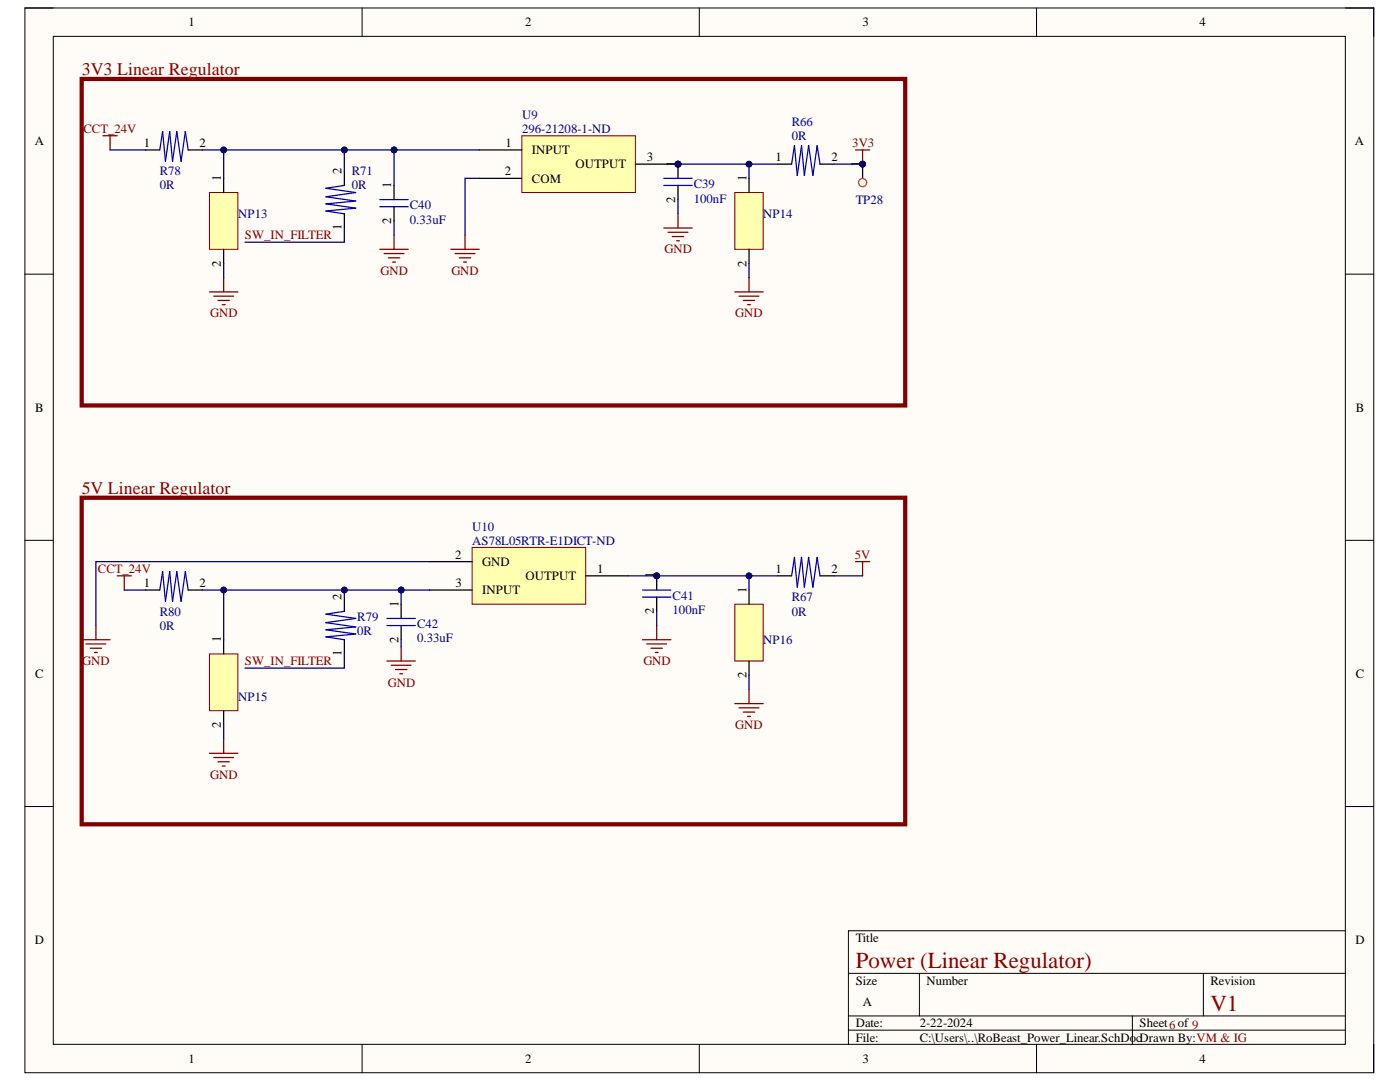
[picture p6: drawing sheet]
<svg xmlns="http://www.w3.org/2000/svg" width="279mm" height="216mm" viewBox="0 0 279 216" stroke-linecap="round" stroke-linejoin="round" font-family="sans-serif">
<defs><g id="words">
<g font-size="4.6" fill="#980000">
<text x="170.8" y="193.2">Power (Linear Regulator)</text>
<text x="241.6" y="201.7">V1</text>
</g>
<g font-size="3.6" fill="#980000">
<text x="16.3" y="15">3V3 Linear Regulator</text>
<text x="16.3" y="98.5">5V Linear Regulator</text>
</g>
<g font-size="2.5">
<text x="37.6" y="5.2">1</text>
<text x="104.8" y="5.2">2</text>
<text x="172.1" y="5.2">3</text>
<text x="239.4" y="5.2">4</text>
<text x="6.9" y="29">A</text>
<text x="28.7" y="29.3">1</text>
<text x="39.8" y="29.3">2</text>
<text x="100.9" y="29.3">1</text>
<text x="270.4" y="29">A</text>
<text x="68.2" y="34.8" transform="rotate(-90 68.2 34.8)">2</text>
<text x="100.7" y="35">2</text>
<text x="106.1" y="30.8">INPUT</text>
<text x="114.9" y="33.6">OUTPUT</text>
<text x="129.1" y="32.1">3</text>
<text x="134.7" y="33.3" transform="rotate(-90 134.7 33.3)">1</text>
<text x="154.8" y="32.1">1</text>
<text x="165.9" y="32.1">2</text>
<text x="171.6" y="33.3" transform="rotate(-90 171.6 33.3)">1</text>
<text x="44.1" y="36.1" transform="rotate(-90 44.1 36.1)">1</text>
<text x="78.1" y="37.5" transform="rotate(-90 78.1 37.5)">1</text>
<text x="106.1" y="36.5">COM</text>
<text x="134.7" y="40.4" transform="rotate(-90 134.7 40.4)">2</text>
<text x="148.9" y="36.1" transform="rotate(-90 148.9 36.1)">1</text>
<text x="68.2" y="45.9" transform="rotate(-90 68.2 45.9)">1</text>
<text x="78.1" y="44.7" transform="rotate(-90 78.1 44.7)">2</text>
<text x="44.1" y="53.2" transform="rotate(-90 44.1 53.2)">2</text>
<text x="148.9" y="53.2" transform="rotate(-90 148.9 53.2)">2</text>
<text x="7" y="82.1">B</text>
<text x="270.6" y="82.1">B</text>
<text x="90.8" y="111.5">2</text>
<text x="96.3" y="112.9">GND</text>
<text x="28.7" y="117.2">1</text>
<text x="39.8" y="117.2">2</text>
<text x="68.2" y="119.7" transform="rotate(-90 68.2 119.7)">2</text>
<text x="90.9" y="117.2">3</text>
<text x="96.3" y="118.6">INPUT</text>
<text x="104.9" y="115.8">OUTPUT</text>
<text x="119.2" y="114.3">1</text>
<text x="130.5" y="115.4" transform="rotate(-90 130.5 115.4)">1</text>
<text x="148.9" y="118.3" transform="rotate(-90 148.9 118.3)">1</text>
<text x="154.8" y="114.3">1</text>
<text x="165.9" y="114.3">2</text>
<text x="79.5" y="121.1" transform="rotate(-90 79.5 121.1)">1</text>
<text x="130.5" y="122.6" transform="rotate(-90 130.5 122.6)">2</text>
<text x="44.1" y="128.2" transform="rotate(-90 44.1 128.2)">1</text>
<text x="68.2" y="130.9" transform="rotate(-90 68.2 130.9)">1</text>
<text x="79.5" y="128.3" transform="rotate(-90 79.5 128.3)">2</text>
<text x="7" y="135.2">C</text>
<text x="148.9" y="135.3" transform="rotate(-90 148.9 135.3)">2</text>
<text x="270.6" y="135.2">C</text>
<text x="44.1" y="145.3" transform="rotate(-90 44.1 145.3)">2</text>
<text x="6.9" y="188.3">D</text>
<text x="170.8" y="188">Title</text>
<text x="270.5" y="188.3">D</text>
<text x="170.8" y="196.5">Size</text>
<text x="184.9" y="196.5">Number</text>
<text x="241.6" y="196.5">Revision</text>
<text x="172.2" y="200.7">A</text>
<text x="170.8" y="205">Date:</text>
<text x="170.8" y="207.8">File:</text>
<text x="183.5" y="205">2-22-2024</text>
<text x="183.5" y="207.8">C:\Users\..\RoBeast_Power_Linear.SchDocDrawn By:VM &amp; IG</text>
<text x="227.4" y="205">Sheet6 of 9</text>
<text x="37.6" y="212.1">1</text>
<text x="104.8" y="212.1">2</text>
<text x="172.1" y="212.1">3</text>
<text x="239.4" y="212.1">4</text>
</g>
<g font-size="2.5" fill="#000080">
<text x="104.2" y="23.7">U9</text>
<text x="104.2" y="26.5">296-21208-1-ND</text>
<text x="158" y="25.1">R66</text>
<text x="158" y="27.9">0R</text>
<text x="31.9" y="35">R78</text>
<text x="70.2" y="35">R71</text>
<text x="31.9" y="37.8">0R</text>
<text x="70.2" y="37.8">0R</text>
<text x="81.8" y="41.8">C40</text>
<text x="138.5" y="37.5">C39</text>
<text x="138.5" y="40.4">100nF</text>
<text x="170.8" y="40.7">TP28</text>
<text x="47.5" y="43.5">NP13</text>
<text x="81.8" y="44.7">0.33uF</text>
<text x="152.3" y="43.5">NP14</text>
<text x="94.2" y="105.9">U10</text>
<text x="94.2" y="108.7">AS78L05RTR-E1DICT-ND</text>
<text x="134.2" y="119.7">C41</text>
<text x="158" y="120">R67</text>
<text x="31.9" y="122.9">R80</text>
<text x="31.9" y="125.7">0R</text>
<text x="71.3" y="124">R79</text>
<text x="83.2" y="125.4">C42</text>
<text x="134.2" y="122.5">100nF</text>
<text x="158" y="122.9">0R</text>
<text x="71.3" y="126.8">0R</text>
<text x="83.2" y="128.2">0.33uF</text>
<text x="152.3" y="128.5">NP16</text>
<text x="47.5" y="139.9">NP15</text>
</g>
<g font-size="2.5" fill="#800000">
<text x="16.7" y="26.5">CCT_24V</text>
<text x="170.1" y="29.3">3V3</text>
<text x="48.9" y="47.8">SW_IN_FILTER</text>
<text x="132.6" y="50.6">GND</text>
<text x="76" y="54.8">GND</text>
<text x="90.1" y="54.8">GND</text>
<text x="42" y="63.3">GND</text>
<text x="146.7" y="63.3">GND</text>
<text x="170.6" y="111.5">5V</text>
<text x="19.5" y="114.3">CCT_24V</text>
<text x="16.4" y="132.8">GND</text>
<text x="48.9" y="132.8">SW_IN_FILTER</text>
<text x="77.4" y="137">GND</text>
<text x="128.4" y="132.8">GND</text>
<text x="146.7" y="145.5">GND</text>
<text x="42" y="155.4">GND</text>
</g>
</g></defs>
<path d="M5 1.6h269.2v212.5h-269.2z" fill-rule="evenodd" fill="#fffcf8"/>
<path d="M5 1.6h269.2v212.5h-269.2z" fill="none" stroke="#000" stroke-width=".2"/>
<path d="M10.6 7.3h257.9v201.1h-257.9z" fill-rule="evenodd" fill="#fffcf8"/>
<g fill="none" stroke="#000" stroke-width=".2">
<path d="M5 1.6h5.6M10.6 7.3h257.9v201.1h-257.9zM72.3 1.6v5.7M139.6 1.6v5.7M206.9 1.6v5.7M268.5 1.6h5.7v5.7M5 54.7h5.6M268.5 54.7h5.7M5 107.8h5.6M268.5 107.8h5.7M5 160.9h5.6M268.5 160.9h5.7"/>
<path d="M169.3 194.2h99.2M183.5 194.2v8.5M240.2 194.2v8.5M268.5 185.7h-99.2v22.7M72.3 208.4v5.7M139.6 208.4v5.7M169.3 202.7h99.2M169.3 205.6h99.2M206.9 208.4v5.7M226 202.7v5.7M274.2 208.4v5.7"/>
</g>
<path d="M16.3 15.8h164.4v65.1h-164.4zM16.3 99.3h164.4v65.2h-164.4z" fill="none" stroke="#800000" stroke-width=".85"/>
<path d="M20.6 27.1h2.8M22 27.1v2.8M23.4 114.9h2.8M24.8 114.9v2.8" fill="none" stroke="#800000" stroke-width=".25"/>
<path d="M31.9 29.9l.6-3.7 .5 6 .9-6 .5 6 .9-6 .8 6 .9-6 .6 3.7" fill="none" stroke="#00f" stroke-width=".25"/>
<path d="M29.1 29.9h2.8M37.6 29.9h2.8" fill="none" stroke="#000" stroke-width=".25"/>
<circle cx="135.3" cy="32.8" r=".57" fill="#000080"/>
<circle cx="135.3" cy="32.8" r=".57" fill="none" stroke="#000080" stroke-width=".2"/>
<path d="M104.1 27.1h22.7v11.3h-22.7z" fill-rule="evenodd" fill="#ffffb0"/>
<path d="M104.1 27.1h22.7v11.3h-22.7z" fill="none" stroke="#800000" stroke-width=".2"/>
<path d="M95.6 29.9h8.5M95.6 35.6h8.5M126.8 32.8h8.5" fill="none" stroke="#000" stroke-width=".25"/>
<circle cx="135.3" cy="32.8" r=".57" fill="#000080"/>
<circle cx="135.3" cy="32.8" r=".57" fill="none" stroke="#000080" stroke-width=".2"/>
<path d="M31.9 117.7l.6-3.6 .5 5.9 .9-5.9 .5 5.9 .9-5.9 .8 5.9 .9-5.9 .6 3.6" fill="none" stroke="#00f" stroke-width=".25"/>
<path d="M29.1 117.7h2.8M37.6 117.7h2.8" fill="none" stroke="#000" stroke-width=".25"/>
<path d="M94.2 109.2h22.7v11.4h-22.7z" fill-rule="evenodd" fill="#ffffb0"/>
<path d="M94.2 109.2h22.7v11.4h-22.7z" fill="none" stroke="#800000" stroke-width=".2"/>
<path d="M78.6 37v2.8M78.6 41.2v2.9M85.7 117.7h8.5M85.7 112.1h8.5M116.9 114.9h8.5" fill="none" stroke="#000" stroke-width=".25"/>
<path d="M75.8 39.8h5.7M75.8 41.2h5.7" fill="none" stroke="#00f" stroke-width=".25"/>
<path d="M75.8 49.7h5.7M76.7 50.6h3.9M77.5 51.4h2.3M78.4 52.3h.5M78.6 46.9v2.8M90 49.7h5.6M90.8 50.6h4M91.7 51.4h2.2M92.5 52.3h.6M92.8 46.9v2.8" fill="none" stroke="#800000" stroke-width=".25"/>
<circle cx="135.3" cy="32.8" r=".57" fill="#000080"/>
<circle cx="135.3" cy="32.8" r=".57" fill="none" stroke="#000080" stroke-width=".2"/>
<path d="M135.3 32.8v2.8" fill="none" stroke="#000" stroke-width=".25"/>
<circle cx="135.3" cy="32.8" r=".57" fill="#000080"/>
<circle cx="135.3" cy="32.8" r=".57" fill="none" stroke="#000080" stroke-width=".2"/>
<path d="M135.3 37v2.8" fill="none" stroke="#000" stroke-width=".25"/>
<path d="M132.5 35.6h5.6M132.5 37h5.6" fill="none" stroke="#00f" stroke-width=".25"/>
<path d="M170.7 29.9h2.9M172.1 29.9v2.9M132.5 45.5h5.6M133.3 46.3h4M134.2 47.2h2.2M135 48.1h.6M135.3 42.7v2.8" fill="none" stroke="#800000" stroke-width=".25"/>
<circle cx="172.1" cy="32.8" r=".57" fill="#000080"/>
<circle cx="172.1" cy="32.8" r=".57" fill="none" stroke="#000080" stroke-width=".2"/>
<path d="M158 32.8l.5-3.7 .6 5.9 .9-5.9 .5 5.9 .9-5.9 .8 5.9 .9-5.9 .5 3.7M77.2 123.4h5.7M77.2 124.8h5.7" fill="none" stroke="#00f" stroke-width=".25"/>
<path d="M155.1 32.8h2.9M163.6 32.8h2.9M80.1 120.6v2.8M80.1 124.8v2.9" fill="none" stroke="#000" stroke-width=".25"/>
<path d="M16.3 127.7h5.7M17.2 128.5h3.9M18 129.3h2.3M18.9 130.2h.5M19.1 124.8v2.9M77.2 131.9h5.7M78.1 132.7h3.9M78.9 133.6h2.3M79.8 134.4h.5M80.1 129.1v2.8" fill="none" stroke="#800000" stroke-width=".25"/>
<circle cx="131.1" cy="114.9" r=".57" fill="#000080"/>
<circle cx="131.1" cy="114.9" r=".57" fill="none" stroke="#000080" stroke-width=".2"/>
<path d="M131.1 114.9v2.8" fill="none" stroke="#000" stroke-width=".25"/>
<circle cx="131.1" cy="114.9" r=".57" fill="#000080"/>
<circle cx="131.1" cy="114.9" r=".57" fill="none" stroke="#000080" stroke-width=".2"/>
<path d="M68.7 34.2v2.8M68.7 42.7v2.8M68.7 119.2v2.8M131.1 119.2v2.8M155.1 114.9h2.9M163.6 114.9h2.9M68.7 127.7v2.8" fill="none" stroke="#000" stroke-width=".25"/>
<path d="M68.7 37l-3.7 .6 6 .8-6 .9 6 .8-6 .6 6 .8-6 .6 3.7 .6M128.2 117.7h5.7M128.2 119.2h5.7M158 114.9l.5-3.7 .6 6 .9-6 .5 6 .9-6 .8 6 .9-6 .5 3.7M68.7 122l-3.7 .6 6 .8-6 .8 6 .9-6 .6 6 .8-6 .6 3.7 .6" fill="none" stroke="#00f" stroke-width=".25"/>
<path d="M170.7 112.1h2.9M172.1 112.1v2.8M128.2 127.7h5.7M129.1 128.5h3.9M129.9 129.3h2.3M130.8 130.2h.5M131.1 124.8v2.9" fill="none" stroke="#800000" stroke-width=".25"/>
<path d="M41.8 130.5h5.7v11.3h-5.7z" fill-rule="evenodd" fill="#ffffb0"/>
<path d="M41.8 130.5h5.7v11.3h-5.7z" fill="none" stroke="#800000" stroke-width=".2"/>
<path d="M44.6 127.7v2.8M44.6 141.8v2.8" fill="none" stroke="#000" stroke-width=".25"/>
<path d="M41.8 150.3h5.7M42.7 151.2h3.9M43.5 152h2.3M44.4 152.9h.5M44.6 147.5v2.8" fill="none" stroke="#800000" stroke-width=".25"/>
<path d="M41.8 38.4h5.7v11.3h-5.7z" fill-rule="evenodd" fill="#ffffb0"/>
<path d="M41.8 38.4h5.7v11.3h-5.7z" fill="none" stroke="#800000" stroke-width=".2"/>
<path d="M44.6 35.6v2.8M44.6 49.7v2.9" fill="none" stroke="#000" stroke-width=".25"/>
<path d="M41.8 58.2h5.7M42.7 59.1h3.9M43.5 59.9h2.3M44.6 55.4v2.8M44.4 60.8h.5" fill="none" stroke="#800000" stroke-width=".25"/>
<path d="M146.6 38.4h5.7v11.3h-5.7z" fill-rule="evenodd" fill="#ffffb0"/>
<path d="M146.6 38.4h5.7v11.3h-5.7z" fill="none" stroke="#800000" stroke-width=".2"/>
<path d="M149.5 35.6v2.8M149.5 49.7v2.9" fill="none" stroke="#000" stroke-width=".25"/>
<path d="M146.6 58.2h5.7M147.5 59.1h4M148.3 59.9h2.3M149.5 55.4v2.8M149.2 60.8h.6" fill="none" stroke="#800000" stroke-width=".25"/>
<path d="M146.6 120.6h5.7v11.3h-5.7z" fill-rule="evenodd" fill="#ffffb0"/>
<path d="M146.6 120.6h5.7v11.3h-5.7z" fill="none" stroke="#800000" stroke-width=".2"/>
<path d="M149.5 117.7v2.9M149.5 131.9v2.8" fill="none" stroke="#000" stroke-width=".25"/>
<path d="M149.5 137.6v2.8M146.6 140.4h5.7M147.5 141.2h4M148.3 142.1h2.3M149.2 142.9h.6" fill="none" stroke="#800000" stroke-width=".25"/>
<circle cx="172.1" cy="32.8" r=".57" fill="#000080"/>
<circle cx="172.1" cy="32.8" r=".57" fill="none" stroke="#000080" stroke-width=".2"/>
<path d="M172.1 32.8v2.8" fill="none" stroke="#000" stroke-width=".25"/>
<circle cx="172.1" cy="32.8" r=".57" fill="#000080"/>
<circle cx="172.1" cy="32.8" r=".57" fill="none" stroke="#000080" stroke-width=".2"/>
<g fill="none" stroke="#f90" stroke-width=".25">
<circle cx="172.1" cy="36.4" r=".81"/>
<circle cx="172.2" cy="36.4" r=".81"/>
</g>
<path d="M22 29.9h7.1M78.6 29.9h17" fill="none" stroke="#000080" stroke-width=".25"/>
<circle cx="78.6" cy="29.9" r=".57" fill="#000080"/>
<circle cx="78.6" cy="29.9" r=".57" fill="none" stroke="#000080" stroke-width=".2"/>
<path d="M95.6 35.6h-2.8v11.3M135.3 32.8h19.8M135.3 39.8v2.9M78.6 44.1v2.8" fill="none" stroke="#000080" stroke-width=".25"/>
<circle cx="135.3" cy="32.8" r=".57" fill="#000080"/>
<circle cx="135.3" cy="32.8" r=".57" fill="none" stroke="#000080" stroke-width=".2"/>
<circle cx="149.5" cy="32.8" r=".57" fill="#000080"/>
<circle cx="149.5" cy="32.8" r=".57" fill="none" stroke="#000080" stroke-width=".2"/>
<path d="M166.5 32.8h5.6" fill="none" stroke="#000080" stroke-width=".25"/>
<circle cx="172.1" cy="32.8" r=".57" fill="#000080"/>
<circle cx="172.1" cy="32.8" r=".57" fill="none" stroke="#000080" stroke-width=".2"/>
<path d="M80.1 117.7v2.9" fill="none" stroke="#000080" stroke-width=".25"/>
<circle cx="80.1" cy="117.7" r=".57" fill="#000080"/>
<circle cx="80.1" cy="117.7" r=".57" fill="none" stroke="#000080" stroke-width=".2"/>
<path d="M125.4 114.9h29.7M166.5 114.9h5.6M80.1 127.7v1.4M131.1 122v2.8" fill="none" stroke="#000080" stroke-width=".25"/>
<circle cx="131.1" cy="114.9" r=".57" fill="#000080"/>
<circle cx="131.1" cy="114.9" r=".57" fill="none" stroke="#000080" stroke-width=".2"/>
<circle cx="149.5" cy="114.9" r=".57" fill="#000080"/>
<circle cx="149.5" cy="114.9" r=".57" fill="none" stroke="#000080" stroke-width=".2"/>
<path d="M149.5 32.8v2.8M44.6 52.6v2.8M68.7 45.5v2.8h-19.8M24.8 117.7h4.3M85.7 112.1h-66.6v12.7M68.7 130.5v2.8h-19.8M44.6 144.6v2.9" fill="none" stroke="#000080" stroke-width=".25"/>
<circle cx="149.5" cy="32.8" r=".57" fill="#000080"/>
<circle cx="149.5" cy="32.8" r=".57" fill="none" stroke="#000080" stroke-width=".2"/>
<path d="M149.5 52.6v2.8M149.5 114.9v2.8" fill="none" stroke="#000080" stroke-width=".25"/>
<circle cx="149.5" cy="114.9" r=".57" fill="#000080"/>
<circle cx="149.5" cy="114.9" r=".57" fill="none" stroke="#000080" stroke-width=".2"/>
<path d="M78.6 29.9v7.1M149.5 134.7v2.9" fill="none" stroke="#000080" stroke-width=".25"/>
<circle cx="78.6" cy="29.9" r=".57" fill="#000080"/>
<circle cx="78.6" cy="29.9" r=".57" fill="none" stroke="#000080" stroke-width=".2"/>
<path d="M68.7 29.9v4.3" fill="none" stroke="#000080" stroke-width=".25"/>
<circle cx="68.7" cy="29.9" r=".57" fill="#000080"/>
<circle cx="68.7" cy="29.9" r=".57" fill="none" stroke="#000080" stroke-width=".2"/>
<path d="M40.4 29.9h38.2" fill="none" stroke="#000080" stroke-width=".25"/>
<circle cx="44.6" cy="29.9" r=".57" fill="#000080"/>
<circle cx="44.6" cy="29.9" r=".57" fill="none" stroke="#000080" stroke-width=".2"/>
<circle cx="68.7" cy="29.9" r=".57" fill="#000080"/>
<circle cx="68.7" cy="29.9" r=".57" fill="none" stroke="#000080" stroke-width=".2"/>
<circle cx="78.6" cy="29.9" r=".57" fill="#000080"/>
<circle cx="78.6" cy="29.9" r=".57" fill="none" stroke="#000080" stroke-width=".2"/>
<path d="M44.6 29.9v5.7" fill="none" stroke="#000080" stroke-width=".25"/>
<circle cx="44.6" cy="29.9" r=".57" fill="#000080"/>
<circle cx="44.6" cy="29.9" r=".57" fill="none" stroke="#000080" stroke-width=".2"/>
<path d="M80.1 117.7h5.6" fill="none" stroke="#000080" stroke-width=".25"/>
<circle cx="80.1" cy="117.7" r=".57" fill="#000080"/>
<circle cx="80.1" cy="117.7" r=".57" fill="none" stroke="#000080" stroke-width=".2"/>
<path d="M44.6 117.7v10" fill="none" stroke="#000080" stroke-width=".25"/>
<circle cx="44.6" cy="117.7" r=".57" fill="#000080"/>
<circle cx="44.6" cy="117.7" r=".57" fill="none" stroke="#000080" stroke-width=".2"/>
<path d="M40.4 117.7h39.7" fill="none" stroke="#000080" stroke-width=".25"/>
<circle cx="44.6" cy="117.7" r=".57" fill="#000080"/>
<circle cx="44.6" cy="117.7" r=".57" fill="none" stroke="#000080" stroke-width=".2"/>
<circle cx="68.7" cy="117.7" r=".57" fill="#000080"/>
<circle cx="68.7" cy="117.7" r=".57" fill="none" stroke="#000080" stroke-width=".2"/>
<circle cx="80.1" cy="117.7" r=".57" fill="#000080"/>
<circle cx="80.1" cy="117.7" r=".57" fill="none" stroke="#000080" stroke-width=".2"/>
<path d="M68.7 117.7v1.5" fill="none" stroke="#000080" stroke-width=".25"/>
<circle cx="68.7" cy="117.7" r=".57" fill="#000080"/>
<circle cx="68.7" cy="117.7" r=".57" fill="none" stroke="#000080" stroke-width=".2"/>
<use href="#words"/>
</svg>
